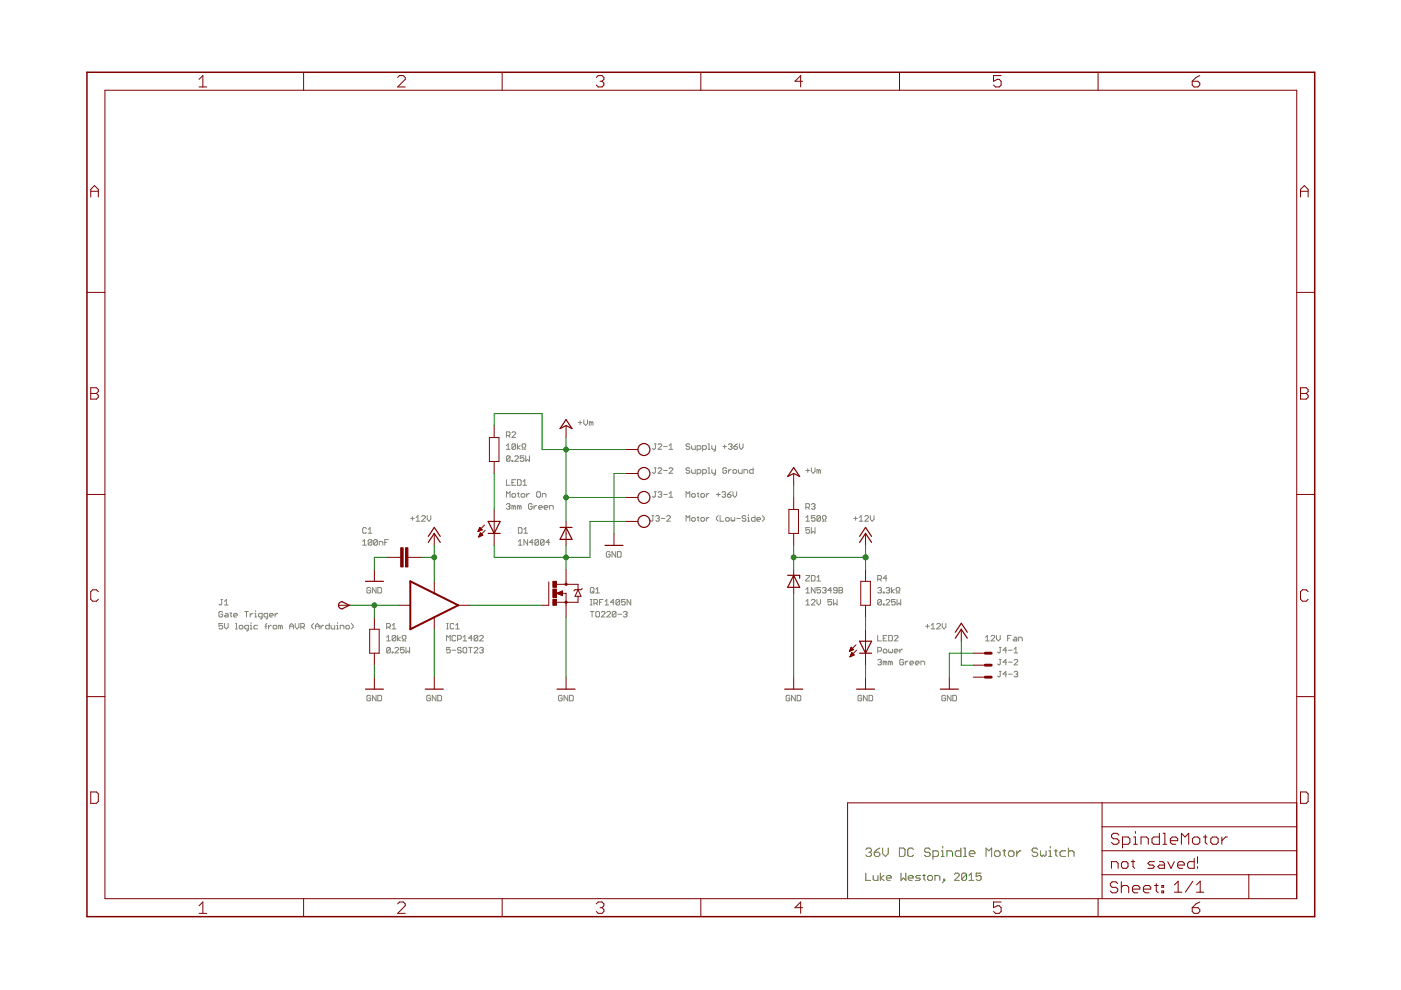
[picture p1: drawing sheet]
<svg xmlns="http://www.w3.org/2000/svg" width="297mm" height="210mm" viewBox="0 0 297 210" stroke-linecap="round" stroke-linejoin="round" font-family="sans-serif">
<g fill="none" stroke="#808000" stroke-width=".21">
<path d="M186.5 179.8l-.6 .3-.5 .6M187.1 179.8v1.2l.6 .6 .6-.6v-1.2M190.7 179.8h.9l.3 .3v1.2l-.3 .3h-.9zM199.9 179.5v.3M203.7 179.8v1.8h-.9l-.3-.3v-.6l.3-.3h.9M204.3 179.8h.3v1.8M222.7 179.5v.3M226.5 179.8v1.8M183.6 180.1l.3-.3h.6l.3 .3v.3l-.3 .3M183.6 185.1v1.6h1M184.2 180.7h.3M184.5 180.7l.3 .3v.3l-.3 .3h-.6l-.3-.3"/>
<path d="M185.1 185.6v.8l.3 .3h.7v-1.1M185.4 180.7h.8l.3 .3v.3l-.3 .3h-.5l-.3-.3zM186.6 185.1v1.6M187.4 185.6l-.8 .6 .8 .5M187.9 186.2h1.1v-.3l-.3-.3h-.5l-.3 .3v.5l.3 .3h.5M191 185.1v1.6l.5-.5 .6 .5v-1.6M192.6 186.2h1v-.3l-.2-.3h-.6l-.2 .3v.5l.2 .3h.6M193.7 180.1l-.3-.3h-.6l-.3 .3v1.2l.3 .3h.6l.3-.3M195.2 185.6h-.8l-.3 .3 .3 .3h.5l.3 .2-.3 .3h-.8M195.7 185.6h.5M195.9 185.4v1l.3 .3M196.7 185.9l.3-.3h.5l.2 .3v.5l-.2 .3h-.5l-.3-.3z"/>
<path d="M197.2 180.1l-.3-.3h-.6l-.3 .3v.3l.3 .3h.6l.3 .3v.3l-.3 .3h-.6l-.3-.3M197.8 181.6h.9l.3-.3v-.6l-.3-.3h-.9v1.8M198.2 186.7v-1.1h.8l.3 .3v.8M199.6 181.6h.6M199.6 180.4h.3v1.2M200 186.4h.3v.3h-.3zM200.3 186.7l-.5 .5M200.8 181.6v-1.2h.9l.3 .3v.9M202.4 185.4l.2-.3h.5l.3 .3v.2l-1 1.1h1M204.3 181.6h.6M204.9 185.4v1l-.2 .3h-.5l-.3-.3M204.9 185.4l-.2-.3h-.5l-.3 .3v1"/>
<path d="M204.9 185.4l-1 1M205.4 186.7h1.1M205.4 185.6l.6-.5v1.6M205.5 181h1.2v-.3l-.3-.3h-.6l-.3 .3v.6l.3 .3h.6M208 185.1h-1v.8l.5-.3h.3l.2 .3v.5l-.2 .3h-.6l-.2-.3M209.1 181.6v-1.8l.6 .6 .5-.6v1.8M210.8 180.7l.3-.3h.6l.3 .3v.6l-.3 .3h-.6l-.3-.3zM212.6 180.4h.6M212.9 180.1v1.2l.3 .3M213.8 180.7l.3-.3h.6l.3 .3v.6l-.3 .3h-.6l-.3-.3zM215.6 180.4v1.2M216.5 180.4h-.3l-.6 .6"/>
<path d="M220 180.1l-.3-.3h-.6l-.3 .3v.3l.3 .3h.6l.3 .3v.3l-.3 .3h-.6l-.3-.3M220.6 180.4v.9l.3 .3 .3-.3 .3 .3 .3-.3v-.9M222.4 181.6h.6M222.4 180.4h.3v1.2M223.6 180.4h.6M223.9 180.1v1.2l.3 .3M225.9 180.4h-.9l-.3 .3v.6l.3 .3h.9M226.5 180.7l.3-.3h.6l.3 .3v.9"/>
</g>
<g fill="none" stroke="#808080" stroke-width=".21">
<path d="M107.4 95.3h.7M107.4 92.3h.5l.2-.2v-.3l-.2-.2h-.5v1.1M107.4 94.5l.4-.4v1.2M107.8 92.3l.3 .4M108.1 96.8l-.2-.2h-.3l-.2 .2v.8M108.1 96.8v.8l-.2 .2h-.3l-.2-.2M108.1 96.8l-.7 .8M108.5 91.8l.2-.2h.4l.2 .2v.1l-.8 .8h.8M108.5 97.6h.2v.2h-.2zM109.1 96.8l.2-.2h.4l.2 .2v.2l-.8 .8h.8M109.3 94.3l-.2-.2h-.4l-.2 .2v.8M109.3 94.3v.8l-.2 .2h-.4l-.2-.2"/>
<path d="M109.3 94.3l-.8 .8M109.7 94.1v1.2M110.3 94.5l-.6 .4 .6 .4M110.7 95.3h.2v-.4l-.2-.2v-.4l.2-.2h.4l.2 .2v.4l-.2 .2v.4h.2M111.1 96.6h-.8v.6l.4-.2 .4 .2v.4l-.2 .2h-.4l-.2-.2M111.5 96.6v1.2l.3-.4 .4 .4v-1.2M122.6 89.6h.8M123 89.2v.8M123.8 89v.8l.4 .4 .4-.4v-.8M125.3 89.6l-.4-.2v.8M125.3 89.6v.6M125.3 89.6l.2-.2 .2 .2v.6"/>
<path d="M138.7 99.2h.4M138.7 94.1h.4M138.9 99.2v1l-.2 .2-.4-.2M138.9 94.1v1l-.2 .2-.4-.2M139.5 99.4l.2-.2h.4l.2 .2v.2l-.8 .8h.8M139.5 94.3l.2-.2h.4l.2 .2v.2l-.8 .8h.8M140.7 99.8h.8M140.7 94.7h.8M141.9 99.4l.1-.2h.5l.1 .2v.2l-.7 .8h.7M141.9 95.3h.7M141.9 94.5l.4-.4v1.2M146.2 99.4l-.2-.2h-.3l-.2 .2 .2 .4h.3l.2 .1-.2 .5h-.3l-.2-.2"/>
<path d="M146.2 94.3l-.2-.2h-.3l-.2 .2 .2 .4h.3l.2 .2-.2 .4h-.3l-.2-.2M146.6 99.6v.6l.2 .2h.6v-.8M146.6 94.5v.6l.2 .2h.6v-.8M147.8 95.3h.6l.2-.2v-.4l-.2-.2h-.6v1.2M149 95.3h.6l.2-.2v-.4l-.2-.2h-.6v1.2M150.1 99.2h.2v1.2M150.1 94.1h.2v1.2M150.1 95.3h.4M150.9 99.6v.6l.2 .2h.6M150.9 94.5v.6l.2 .2h.6M151.7 94.5v1l-.4 .2M151.7 99.6v.9l-.4 .2"/>
<path d="M153.3 94.7h.7M153.6 94.3v.8M154 99.4l-.2-.2h-.3l-.2 .2v.8l.2 .2h.3l.2-.2v-.4h-.4M154.4 99.6v.8M154.4 94.3l.2-.2h.4l.2 .2-.2 .4M154.8 94.7h.2M155 99.6l-.6 .3M155 94.7l.2 .2-.2 .4h-.4l-.2-.2M155.4 99.8l.2-.2h.4l.2 .2v.4l-.2 .2h-.4l-.2-.2zM155.6 94.7h.6l.2 .4-.2 .2h-.4l-.2-.2zM156.4 94.1l-.8 .6M156.6 99.6v.6l.2 .2h.6v-.8"/>
<path d="M156.8 94.1v.8l.4 .4 .3-.4v-.8M159.7 99.2v1.2h-.6l-.2-.2v-.4l.2-.2h.6M170.9 99.8h.7M171.3 99.4v.8M172 99.2v.7l.4 .5 .4-.5v-.7M173.6 99.8l-.4-.2v.8M173.6 99.8l.2-.2 .2 .2v.6M173.6 99.8v.6M76.9 114.8l.4-.4v1.2M76.9 115.6h.8M77.7 112.1l-.2-.2h-.4l-.2 .2v.7l.2 .3h.4l.2-.3M78.1 113.1h.7"/>
<path d="M78.1 112.3l.4-.4v1.2M78.8 114.6v.8l-.1 .2h-.4l-.2-.2M78.8 114.6l-.1-.2h-.4l-.2 .2v.8M78.8 114.6l-.7 .8M80 114.6v.8l-.2 .2h-.4l-.2-.2M80 114.6l-.2-.2h-.4l-.2 .2v.8M80 114.6l-.8 .8M80.4 115.6v-.8h.6l.2 .2v.6M81.6 115h.4M82.4 114.4h-.8v1.2M87.1 109.9h.7M87.4 109.5v.8"/>
<path d="M88.2 110.5h.8M88.2 109.7l.4-.4v1.2M89.4 109.5l.2-.2h.4l.2 .2v.2l-.8 .8h.8M90.6 109.3v.8l.4 .4 .3-.4v-.8M107.4 101.7v1.2h.7M107.4 105.4v-1.2l.4 .4 .3-.4v1.2M107.4 107l.2-.2h.3l.2 .2-.2 .4M107.8 107.4h.1M107.9 107.4l.2 .2-.2 .4h-.3l-.2-.2M108.5 104.8l.2-.2h.4l.2 .2v.4l-.2 .2h-.4l-.2-.2zM108.5 102.3h.4M108.9 107.4l.2-.2 .2 .2v.6"/>
<path d="M108.9 107.4l-.4-.2v.8M108.9 107.4v.6M109.3 101.7h-.8v1.2h.8M109.7 104.6h.4M109.7 101.7h.6l.2 .2v.8l-.2 .2h-.6zM109.9 104.5v.7l.2 .2M109.9 115.6h.8M109.9 114.8l.4-.4v1.2M109.9 111.9h.6l.2 .2v.7l-.2 .3h-.6zM110.1 107.4l.2-.2 .2 .2v.6M110.1 107.4l-.4-.2v.8M110.1 107.4v.6"/>
<path d="M110.5 104.8l.2-.2h.4l.2 .2v.4l-.2 .2h-.4l-.2-.2zM110.9 102.1l.4-.4v1.2M110.9 102.9h.8M111.1 112.3l.4-.4v1.2M111.1 113.1h.8M111.7 104.6v.8M111.9 114.4v1.2l-.8-1.2v1.2M112.2 104.6l-.5 .4M112.8 107l-.2-.2h-.4l-.1 .2v.8l.1 .2h.4l.2-.2v-.4h-.4M113 115h-.8l.6-.6v1.2M113.2 107.2v.8M113.8 104.5l.2-.3h.4l.2 .3v.7l-.2 .2h-.4l-.2-.2z"/>
<path d="M113.8 107.2l-.6 .4M114.2 114.6v.8l-.2 .2h-.4l-.2-.2M114.2 114.6l-.2-.2h-.4l-.2 .2v.8M114.2 107.6h.8l-.2-.4h-.4l-.2 .2v.4l.2 .2h.4M114.2 114.6l-.8 .8M115 105.4v-.8h.5l.3 .2v.6M115.4 114.6v.8l-.2 .2h-.4l-.2-.2M115.4 114.6l-.2-.2h-.4l-.2 .2v.8M115.4 107.6h.7l-.1-.4h-.5l-.1 .2v.4l.1 .2h.5M115.4 114.6l-.8 .8M116.5 108v-.8h.6l.2 .2v.6M116.5 115h-.7l.5-.6v1.2"/>
<path d="M129.3 117.1l-.1-.2h-.4l-.2 .2v.8l.2 .2h.4l.1-.2v-.4h-.3M130.5 116.9v1.2l-.7-1.2v1.2M130.9 116.9h.6l.2 .2v.8l-.2 .2h-.6zM138.2 109.3h.4M138.4 109.3v1l-.2 .2-.4-.2M138.7 104.2h.4M138.9 104.2v1l-.2 .2-.4-.2M139 109.5l.2-.2h.4l.2 .2-.2 .4M139.4 109.9h.2M139.5 104.5l.2-.3h.4l.2 .3-.2 .3M139.6 109.9l.2 .2-.2 .4h-.4l-.2-.2M139.9 104.8h.2"/>
<path d="M140.1 104.8l.2 .2-.2 .4h-.4l-.2-.2M140.2 109.9h.8M140.7 104.8h.8M141.4 109.5l.1-.2h.4l.2 .2v.2l-.7 .8h.7M141.9 105.4h.7M141.9 104.6l.4-.4v1.2M145.5 105.4v-1.2l.4 .4 .3-.4v1.2M145.5 110.5v-1.2l.4 .4 .3-.4v1.2M146.8 104.6h.4l.2 .2v.4l-.2 .2h-.4l-.2-.2v-.4zM146.8 109.7h.4l.2 .2v.4l-.2 .2h-.4l-.2-.2v-.4zM147.8 100.4h.6l.2-.2v-.4l-.2-.2h-.6v1.1M147.8 109.7h.4"/>
<path d="M147.8 104.6h.4M148 104.5v.7l.2 .2M148 109.5v.8l.2 .2M148.8 104.6h.4l.2 .2v.4l-.2 .2h-.4l-.2-.2v-.4zM148.8 109.7h.4l.2 .2v.4l-.2 .2h-.4l-.2-.2v-.4zM149 100.4h.6l.2-.2v-.4l-.2-.2h-.6v1.1M149.8 104.6v.8M149.8 109.7v.8M150.1 100.4h.4M150.3 109.7l-.5 .4M150.3 104.6l-.5 .4M151.9 104.8h.8"/>
<path d="M152.3 109.3l-.4 .4v.4l.4 .4M152.3 104.5v.7M152.7 109.3v1.2h.8M153.1 104.5l.2-.3h.3l.2 .3-.2 .3M153.5 104.8h.1M153.6 104.8l.2 .2-.2 .4h-.3l-.2-.2M153.8 109.9l.2-.2h.4l.2 .2v.4l-.2 .2h-.4l-.2-.2zM154.2 104.8h.6l.2 .4-.2 .2h-.4l-.2-.2zM155 109.7v.6l.2 .2 .2-.2 .2 .2 .2-.2v-.6M155 104.2l-.8 .6M155.4 104.2v.8l.4 .4 .4-.4v-.8M156.2 109.9h.8"/>
<path d="M157.7 100.4v-.8h.6l.2 .2v.6M158.1 109.5l-.2-.2h-.4l-.1 .4 .1 .2h.4l.2 .4-.2 .2h-.4l-.1-.2M158.5 110.5h.4M158.5 109.7h.2v.8M158.7 109.1v.2M160.1 109.3v1.2h-.6l-.2-.2v-.4l.2-.2h.6M160.5 110.1h.7l-.1-.4h-.4l-.2 .2v.4l.2 .2h.4M161.6 109.3l.4 .4v.4l-.4 .4M170.9 110.5h.7M170.9 109.7l.4-.4v1.2M170.9 107.6h.5l.2-.2v-.4l-.2-.2h-.5v1.2M171.3 107.6l.3 .4"/>
<path d="M171.6 111.9h-.7v.6l.4-.2 .3 .2v.3l-.2 .3h-.4l-.1-.3M172 111.9v1.2l.4-.5 .4 .5v-1.2M172 107l.2-.2h.4l.2 .2-.2 .4M172.4 107.4h.2M172.6 107.4l.2 .2-.2 .4h-.4l-.2-.2M172.8 109.3h-.8v.6l.4-.2 .4 .2v.4l-.2 .2h-.4l-.2-.2M174 109.5v.8l-.2 .2h-.4l-.2-.2M174 109.5l-.2-.2h-.4l-.2 .2v.8M174 109.5l-.8 .8M174.4 110.5h.2v-.4l-.2-.2v-.4l.2-.2h.3l.3 .2v.4l-.3 .2v.4h.3M181 109.9h.8M181.4 109.5v.8"/>
<path d="M182.2 110.5h.8M182.2 109.7l.4-.4v1.2M183.4 109.5l.2-.2h.3l.2 .2v.2l-.7 .8h.7M184.5 109.3v.8l.4 .4 .4-.4v-.8M46.8 127.1h.4M47 127.1v1l-.2 .2-.4-.2M47.2 132.2h-.8v.6l.4-.2 .4 .2v.4l-.2 .1h-.4l-.2-.1M47.2 129.8l-.2-.2h-.4l-.2 .2v.8l.2 .2h.4l.2-.2v-.4h-.4M47.6 132.2v.8l.4 .3 .4-.3v-.8M47.6 128.3h.8M47.6 127.5l.4-.4v1.2M47.8 130h.4l.2 .2v.6h-.6l-.2-.2 .2-.2h.6"/>
<path d="M48.8 130h.3M49 129.8v.8l.1 .2M49.5 130.4h.8l-.2-.4h-.4l-.2 .2v.4l.2 .2h.4M49.9 132.2h.2v1.1M49.9 133.3h.4M50.9 132.6h.4l.2 .2v.4l-.2 .1h-.4l-.2-.1v-.4zM51.9 129.6h.8M52.3 129.6v1.2M52.7 133.3h-.6l-.2-.1v-.4l.2-.2h.6v1l-.4 .2M53 132.6h.2v.7M53 133.3h.4M53 130v.8"/>
<path d="M53.2 132v.2M53.6 130l-.6 .4M54 130.8h.4M54 130h.2v.8M54.2 129.5v.1M54.6 132.6h-.6l-.2 .2v.4l.2 .1h.6M55.6 130.8h-.6l-.2-.2v-.4l.2-.2h.6v1l-.4 .2M56.2 132.8h.4M56.6 132.2l-.2 .2v.9M56.7 130.8h-.5l-.2-.2v-.4l.2-.2h.5v1l-.3 .2M56.9 132.6v.7M57.1 130.4h.8l-.2-.4h-.4l-.2 .2v.4l.2 .2h.4"/>
<path d="M57.5 132.6l-.6 .4M57.9 132.8l.2-.2h.4l.2 .2v.4l-.2 .1h-.4l-.2-.1zM58.3 130v.8M58.9 130l-.6 .4M59.5 132.8l-.4-.2v.7M59.5 132.8v.5M59.5 132.8l.2-.2 .2 .2v.5M61.4 132.8h.8M61.4 133.3v-.7l.4-.4 .4 .4v.7M62.6 132.2v.8l.4 .3 .4-.3v-.8M63.8 133h.5l.2-.2v-.4l-.2-.2h-.5v1.1M64.2 133l.3 .3"/>
<path d="M66.5 132.2l-.4 .4v.4l.4 .3M66.9 132.8h.8M66.9 133.3v-.7l.4-.4 .4 .4v.7M68.1 132.6v.7M68.6 132.6h-.2l-.3 .4M69.8 132.2v1.1h-.6l-.2-.1v-.4l.2-.2h.6M70.2 132.6v.6l.2 .1h.6v-.7M71.4 132.6h.2v.7M71.4 133.3h.4M71.6 132v.2M72.1 133.3v-.7h.6l.2 .2v.5M73.5 132.6h.4l.2 .2v.4l-.2 .1h-.4l-.2-.1v-.4z"/>
<path d="M74.5 132.2l.4 .4v.4l-.4 .3M78.6 124.8l-.2-.2h-.4l-.2 .2v.7l.2 .2h.4l.2-.2v-.3h-.4M79.7 124.6v1.1l-.7-1.1v1.1M80.1 124.6h.6l.2 .2v.7l-.2 .2h-.6zM82 133h.5l.3-.2v-.4l-.3-.2h-.5v1.1M82 135.9h.8M82 135.1l.4-.4v1.2M82.4 133l.4 .3M82.8 137.5l-.3-.2h-.3l-.2 .2v.7M82.8 137.5v.7l-.3 .2h-.3l-.2-.2M82.8 137.5l-.8 .7M83.1 133.3h.8"/>
<path d="M83.1 138.2h.2v.2h-.2zM83.1 132.6l.4-.4v1.1M83.7 137.5l.2-.2h.4l.2 .2v.1l-.8 .8h.8M83.9 134.9v.8l-.2 .2h-.4l-.2-.2M83.9 134.9l-.2-.2h-.4l-.2 .2v.8M83.9 134.9l-.8 .8M84.3 134.7v1.2M84.9 135.1l-.6 .4 .6 .4M85.3 135.9h.2v-.4l-.2-.2v-.4l.2-.2h.4l.2 .2v.4l-.2 .2v.4h.2M85.7 137.3h-.8v.6l.4-.3 .4 .3v.3l-.2 .2h-.4l-.2-.2M86.1 137.3v1.1l.4-.4 .3 .4v-1.1M94.7 132.2h.4"/>
<path d="M94.7 133.3h.4M94.7 135.9v-1.2l.4 .4 .4-.4v1.2M94.9 132.2v1.1M95.5 137.3h-.8v.6l.4-.3 .4 .3v.3l-.3 .2h-.3l-.2-.2M95.8 137.9h.8M96.2 132.4l-.2-.2h-.3l-.2 .2v.8l.2 .1h.3l.2-.1M96.6 133.3h.8M96.6 134.9l-.2-.2h-.4l-.2 .2v.8l.2 .2h.4l.2-.2M96.6 132.6l.4-.4v1.1M97 135.5h.6l.2-.2v-.4l-.2-.2h-.6v1.2M97.8 137.5l-.2-.2h-.4l-.2 .3 .2 .3h.4l.2 .3-.2 .2h-.4l-.2-.2M98.2 135.9h.8"/>
<path d="M98.2 135.1l.4-.4v1.2M98.2 137.5l.2-.2h.4l.2 .2v.7l-.2 .2h-.4l-.2-.2zM99.4 137.3h.7M99.7 137.3v1.1M100.1 135.3h-.7l.5-.6v1.2M100.5 137.5l.2-.2h.4l.2 .2v.1l-.8 .8h.8M101.3 134.9v.8l-.2 .2h-.4l-.2-.2M101.3 134.9l-.2-.2h-.4l-.2 .2v.8M101.3 134.9l-.8 .8M101.7 134.9l.2-.2h.4l.2 .2v.2l-.8 .8h.8M101.7 137.5l.2-.2h.4l.2 .2-.2 .4M102.1 137.9h.2"/>
<path d="M102.3 137.9l.2 .1-.2 .4h-.4l-.2-.2M125.2 124.8l.1-.2h.4l.2 .2v.7l-.2 .2h-.4l-.1-.2zM125.2 129.6h.7M125.2 128.3h.3M125.2 127.1h.3M125.3 127.1v1.2M125.5 129.6v1.2M125.5 125.3l.4 .4M125.9 127.9h.6l.2-.2v-.4l-.2-.2h-.6v1.2M126.3 125.7h.8M126.3 127.9l.4 .4M126.3 125l.4-.4v1.1"/>
<path d="M126.5 129.6h.4l.2 .2v.8l-.2 .2h-.4l-.2-.2v-.8zM127.1 127.7h.4M127.5 129.8l.2-.2h.4l.2 .2v.2l-.8 .8h.8M127.9 127.1h-.8v1.2M128.3 128.3h.8M128.3 127.5l.4-.4v1.2M128.7 129.8l.1-.2h.4l.2 .2v.2l-.7 .8h.7M130.2 127.7h-.8l.6-.6v1.2M130.6 129.8l-.2-.2h-.4l-.2 .2v.8M130.6 129.8v.8l-.2 .2h-.4l-.2-.2M130.6 129.8l-.8 .8M131 130.2h.8"/>
<path d="M131.4 127.3l-.8 .8M131.4 127.3v.8l-.2 .2h-.4l-.2-.2M131.4 127.3l-.2-.2h-.4l-.2 .2v.8M132.2 129.8l.2-.2h.4l.1 .2-.1 .4M132.5 130.2h.3M132.5 127.1h-.7v.6l.4-.2 .3 .2v.4l-.1 .2h-.4l-.2-.2M132.8 130.2l.1 .2-.1 .4h-.4l-.2-.2M133.7 127.1v1.2l-.8-1.2v1.2M170.9 125l.4-.4v1.1M170.9 127.5l.4-.4v1.2M170.9 125.7h.7M170.9 128.3h.7"/>
<path d="M170.9 122h.7v.2l-.7 .8v.2h.7M172 122h.6l.2 .2v.8l-.2 .2h-.6zM172 127.3l.2-.2h.4l.2 .2v.2l-.8 .8h.8M172.8 124.6v1.1l-.8-1.1v1.1M173.2 127.1v.8l.4 .4 .4-.4v-.8M173.2 122.4l.4-.4v1.2M173.2 123.2h.8M174 124.6h-.8v.6l.4-.2 .4 .2v.3l-.2 .2h-.4l-.2-.2M174.4 124.8l.2-.2h.3l.3 .2-.3 .4M174.8 125.2h.1M174.9 125.2l.3 .1-.3 .4h-.3l-.2-.2M176.3 125.2h-.8l.6-.6v1.1"/>
<path d="M176.3 127.1h-.8v.6l.4-.2 .4 .2v.4l-.2 .2h-.4l-.2-.2M176.7 127.1v1.2l.4-.4 .4 .4v-1.2M177.5 125.2h-.6l-.2-.2 .2-.4h.4l.2 .2v.7l-.2 .2h-.4l-.2-.2M177.9 124.6h.6l.1 .2-.1 .4 .1 .3-.1 .2h-.6zM177.9 125.2h.6M186.1 124.8l.2-.2h.4l.2 .2-.2 .4M186.1 134.7v1.2h.8M186.1 122.8h.6l.2-.2v-.4l-.2-.2h-.6v1.2M186.1 138h.6l.2-.1v-.4l-.2-.2h-.6v1.1M186.1 140l.2-.2h.4l.2 .2-.2 .4M186.5 125.2h.2M186.5 122.8l.4 .4"/>
<path d="M186.7 125.2l.2 .1-.2 .4h-.4l-.2-.2M186.9 127.3v.8l-.2 .2h-.4l-.2-.2M186.9 127.3l-.2-.2h-.4l-.2 .2v.8M186.9 127.3l-.8 .8M187.3 125.5h.2v.2h-.2zM187.3 128.1h.2v.2h-.2zM187.3 135.3h.4M187.5 137.6h.4l.1 .3v.3l-.1 .2h-.4l-.2-.2v-.3zM187.9 124.8l.1-.2h.4l.2 .2-.2 .4M187.9 127.3l.1-.2h.4l.2 .2v.2l-.7 .8h.7M188 134.7h-.7v1.2h.7M188 122.6h-.7l.6-.6v1.2"/>
<path d="M188.2 125.2h.2M188.4 125.2l.2 .1-.2 .4h-.4l-.1-.2M188.4 134.7h.6l.2 .2v.8l-.2 .2h-.6zM188.4 137.6v.6l.2 .2 .2-.2 .2 .2 .2-.2v-.6M189 124.6v1.1M189.6 134.9l.2-.2h.4l.2 .2v.2l-.8 .8h.8M189.6 125l-.6 .3 .6 .4M189.6 138h.8l-.2-.4h-.4l-.2 .3v.3l.2 .2h.4M189.8 127.1h-.8v.6l.4-.2 .4 .2v.4l-.2 .2h-.4l-.2-.2M190 125.7h.2v-.4l-.2-.1v-.4l.2-.2h.4l.2 .2v.4l-.2 .1v.4h.2M190.2 127.1v1.2l.4-.4 .4 .4v-1.2M190.8 137.6v.8"/>
<path d="M191.4 137.6h-.2l-.4 .4M191.6 140l-.2-.2h-.4l-.2 .2v.8l.2 .2h.4l.2-.2v-.4h-.4M196.3 132.8h.7M196.6 132.4v.8M197.4 133.3h.8M197.4 132.6l.4-.4v1.1M198.6 132.4l.2-.2h.4l.2 .2v.2l-.8 .7h.8M199.8 132.2v.8l.4 .3 .3-.3v-.8M209 135.1l.3-.4v1.2M209 135.9h.7M210.1 134.9l.2-.2h.4l.2 .2v.2l-.8 .8h.8M211.3 134.7v.8l.4 .4 .4-.4v-.8"/>
<path d="M211.9 137.3h.4M211.9 139.8h.4M212.1 137.3v.9l-.2 .2-.4-.2M212.1 139.8v1l-.2 .2-.4-.2M213.4 137.9h-.7l.6-.6v1.1M213.6 135.3h.4M213.8 137.9h.8M214.4 134.7h-.8v1.2M215 135.1h.4l.2 .2v.6h-.6l-.2-.2 .2-.2h.6M215 138.4h.8M215 140l.2-.2h.4l.2 .2v.2l-.8 .8h.8M215 137.6l.4-.3v1.1"/>
<path d="M216 135.9v-.8h.6l.1 .2v.6M78.6 147.6l-.2-.2h-.4l-.2 .2v.8l.2 .2h.4l.2-.2v-.4h-.4M79.7 147.4v1.2l-.7-1.2v1.2M80.1 147.4h.6l.2 .2v.8l-.2 .2h-.6zM91.3 147.6l-.2-.2h-.4l-.2 .2v.8l.2 .2h.4l.2-.2v-.4h-.4M92.4 147.4v1.2l-.7-1.2v1.2M92.8 147.4h.6l.2 .2v.8l-.2 .2h-.6zM119.2 147.6l-.2-.2h-.4l-.2 .2v.8l.2 .2h.4l.2-.2v-.4h-.4M120.4 147.4v1.2l-.8-1.2v1.2M120.8 147.4h.5l.2 .2v.8l-.2 .2h-.5zM167.4 147.6l-.1-.2h-.4l-.2 .2v.8l.2 .2h.4l.1-.2v-.4h-.3M168.6 147.4v1.2l-.8-1.2v1.2"/>
<path d="M169 147.4h.6l.2 .2v.8l-.2 .2h-.6zM182.7 147.6l-.2-.2h-.4l-.2 .2v.8l.2 .2h.4l.2-.2v-.4h-.4M183.9 147.4v1.2l-.8-1.2v1.2M184.3 147.4h.5l.2 .2v.8l-.2 .2h-.5zM186.5 140.4h.2M186.7 140.4l.2 .2-.2 .4h-.4l-.2-.2M187.7 140.4l-.4-.2v.8M187.7 140.4l.2-.2 .1 .2v.6M187.7 140.4v.6M188.8 140.4l-.4-.2v.8M188.8 140.4l.2-.2 .2 .2v.6M188.8 140.4v.6"/>
<path d="M191.9 140.2v.8M192.5 140.2h-.2l-.4 .4M192.9 140.6h.8l-.2-.4h-.4l-.2 .2v.4l.2 .2h.4M194.1 140.6h.8l-.2-.4h-.4l-.2 .2v.4l.2 .2h.4M195.3 141v-.8h.5l.2 .2v.6M200.5 147.6l-.2-.2h-.4l-.2 .2v.8l.2 .2h.4l.2-.2v-.4h-.4M201.6 147.4v1.2l-.7-1.2v1.2M202 147.4h.6l.2 .2v.8l-.2 .2h-.6zM211.9 142.3h.4M212.1 142.3v1l-.2 .2-.4-.2M213.4 140.4h-.7l.6-.6v1.2M213.4 142.9h-.7l.6-.6v1.2"/>
<path d="M213.8 140.4h.8M213.8 142.9h.8M215 142.5l.2-.2h.4l.2 .2-.2 .4M215.4 142.9h.2M215.6 142.9l.2 .2-.2 .4h-.4l-.2-.2"/>
</g>
<g fill="none" stroke="#800000" stroke-width=".25">
<path d="M120 89l1.3 1.9-1.3-.7-1.3 .7zM168.3 99.1l1.2 1.9-1.2-.6-1.3 .6zM90.8 115l1.3-1.9 1.2 1.9M90.8 113.7l1.3-1.9 1.2 1.9M103.5 110.6h2.5l-1.2 2.5zM103.5 113.1h2.5M118.7 111.8h2.6M120 111.8l1.3 2.6h-2.6zM128.3 115.6h3.8M182.2 115l1.3-1.9 1.3 1.9M182.2 113.7l1.3-1.9 1.3 1.9M71.9 127.9l.6-.3 1.6 .7-1.6 .8h-.2l-.5-.5z"/>
<path d="M77.5 123.3h3.8M167 122h2.5v.6M168.3 122l1.2 2.5h-2.5zM182.2 136h2.6l-1.3 2.5zM182.2 138.5h2.6M202.5 135.3l1.3-1.9 1.3 1.9M202.5 134l1.3-1.9 1.3 1.9M77.5 146.1h3.8M90.2 146.1h3.8M118.1 146.1h3.8M166.4 146.1h3.8M181.6 146.1h3.8"/>
<path d="M199.4 146.1h3.8"/>
<circle cx="136.5" cy="95.3" r="1.27"/>
<circle cx="136.5" cy="110.6" r="1.27"/>
<circle cx="136.5" cy="105.5" r="1.27"/>
<circle cx="136.5" cy="100.4" r="1.27"/>
</g>
<g fill="none" stroke="#800000" stroke-width=".21">
<path d="M22.2 19.1h252.7v171.4h-252.7zM42.2 16.8l.8-.8v2.4M42.2 18.4h1.6M64.4 15.3v3.8M84.3 16.4l.4-.4h.8l.4 .4v.4l-1.6 1.6h1.6M106.5 15.3v3.8M126.4 16.4l.4-.4h.8l.4 .4v.4l-.4 .4M127.2 17.2h.4M127.6 17.2l.4 .4v.4l-.4 .4h-.8l-.4-.4M148.6 15.3v3.8M170.2 17.2h-1.6l1.2-1.2v2.4M190.7 15.3v3.8"/>
<path d="M212.3 16h-1.6v1.2l.8-.4h.4l.4 .4v.8l-.4 .4h-.8l-.4-.4M232.8 15.3v3.8M252.8 17.2h1.2l.4 .4v.4l-.4 .4h-.8l-.4-.4zM254.4 16l-.8 .4-.8 .8M19.2 41.8v-1.6l.8-.9 .8 .9v1.6M19.2 40.6h1.6M275.7 40.6h1.6M275.7 41.8v-1.6l.8-.9 .8 .9v1.6M18.4 62h3.8M274.9 62h3.8M19.2 82.2h1.2l.4 .4v.4l-.4 .4 .4 .4v.4l-.4 .4h-1.2zM19.2 83.4h1.2"/>
<path d="M103.8 92.8h2v5.1h-2zM104.8 90.2v2.6M104.8 97.9v2.5M120 90.2v2.6M132.7 95.3h2.6M275.7 82.2h1.2l.4 .4v.4l-.4 .4 .4 .4v.4l-.4 .4h-1.2zM275.7 83.4h1.2M18.4 104.8h3.8M81.9 118.2h3.1M86.5 118.2h3M92.1 113.1v2.5M101.4 112.7h.1"/>
<path d="M101.4 112.6h.3M101.5 112.5h.5M101.5 112.3h.7M101.5 113.8h.1M101.6 112.2h.5M101.6 113.7h.3M101.6 112.1h.4M101.6 113.5h.6M101.7 112h.2M101.7 113.4h.6M101.7 111.8l-.4 .9M101.7 111.8l.5 .5"/>
<path d="M101.7 111.8h.1M101.7 113.3h.5M101.8 113.2h.3M101.8 113.1h.2M101.9 113l.5 .5-.9 .4zM102.2 112.3l-.9 .4M102.7 111.3l-1.4 1.4M102.9 112.5l-1.4 1.4M104.8 108v7.6M120 110.6v5M130.2 113.1v2.5M132.7 100.4h2.6"/>
<path d="M132.7 105.5h2.6M132.7 110.6h2.6M167.3 108h2v5.1h-2zM168.3 100.4v2.5M168.3 105.5v2.5M168.3 113.1v2.5M183.5 113.1v2.5M274.9 104.8h3.8M20.8 125.5l-.4-.4h-.8l-.4 .4v1.6l.4 .4h.8l.4-.4M71.8 128.3h2.5M78.4 133.4h2v5.1h-2zM79.4 120.7v2.6"/>
<path d="M79.4 130.9v2.5M79.4 138.5v2.5M84.5 128.3h2.5M92.1 123.3v2.5M92.1 130.9v2.5M97.2 128.3h2.5M116.4 123.4l-.1 4.9h-1.4M118 125.8l1.3-.5v1zM118 123.9h4.6v1.1M119.1 125.8h.9v5.1M120 120.7v3.2M122.6 126.4v1.3h-4.6"/>
<path d="M122.6 125l.6 1.4h-1.3zM123.4 124.8l-.2 .2h-1.3l-.2 .3M168.3 120.7v5.1M180.1 138h.2M180.2 137.9h.4M180.2 137.8h.6M180.2 139.2h.1M180.3 139.1h.2M180.3 137.7h.6M180.3 137.5h.5M180.3 139h.5M180.4 137.4h.3"/>
<path d="M180.4 138.9h.7M180.4 137.3h.2M180.4 138.7h.6M180.5 137.2l.5 .5-.9 .4zM180.5 138.6h.3M180.5 138.5h.2M180.6 138.4h.1M180.6 138.4l.5 .5-.9 .4zM181.5 136.7l-1.4 1.4M181.6 137.9l-1.4 1.4M182.5 123.3h2v5h-2zM183.5 120.7v2.6"/>
<path d="M183.5 128.3v2.6M183.5 133.4v7.6M203.8 133.4v2.6M206.4 138.5h2.5M277.3 125.5l-.4-.4h-.8l-.4 .4v1.6l.4 .4h.8l.4-.4M18.4 147.7h3.8M79.4 143.6v2.5M92.1 143.6v2.5M120 143.6v2.5M168.3 143.6v2.5M183.5 143.6v2.5M201.3 143.6v2.5"/>
<path d="M206.4 141h2.5M206.4 143.6h2.5M274.9 147.7h3.8M19.2 167.9h1.2l.4 .4v1.6l-.4 .4h-1.2zM233.7 170.2v20.3M233.7 175.3h41.2M237.2 177.1l-.4-.4h-.7l-.4 .4v.4l.4 .3h.7l.4 .4v.4l-.4 .4h-.7l-.4-.4M238 179h1.2l.4-.4v-.8l-.4-.3h-1.2v2.3M240.3 179h.8M240.3 177.5h.4v1.5M240.7 176.3v.4M241.9 179v-1.5h1.2l.4 .3v1.2"/>
<path d="M245.8 176.7v2.3h-1.2l-.4-.4v-.8l.4-.3h1.2M246.6 176.7h.4v2.3M246.6 179h.8M248.1 178.2h1.6v-.4l-.4-.3h-.8l-.4 .3v.8l.4 .4h.8M250.5 179v-2.3l.7 .8 .8-.8v2.3M252.8 177.8l.4-.3h.8l.4 .3v.8l-.4 .4h-.8l-.4-.4zM255.2 177.5h.7M255.5 177.1v1.5l.4 .4M256.7 177.8l.4-.3h.8l.4 .3v.8l-.4 .4h-.8l-.4-.4zM259.1 177.5v1.5M260.2 177.5h-.4l-.7 .7M274.9 170.2h-95.2v20.3"/>
<path d="M275.7 167.9h1.2l.4 .4v1.6l-.4 .4h-1.2zM42.2 192l.8-.8v2.5M42.2 193.7h1.6M64.4 190.5v3.9M84.3 191.6l.4-.4h.8l.4 .4v.4l-1.6 1.7h1.6M106.5 190.5v3.9M126.4 191.6l.4-.4h.8l.4 .4v.4l-.4 .4M127.2 192.4h.4M127.6 192.4l.4 .4v.5l-.4 .4h-.8l-.4-.4M148.6 190.5v3.9M170.2 192.4h-1.6l1.2-1.2v2.5M190.7 190.5v3.9"/>
<path d="M212.3 191.2h-1.6v1.2l.8-.4h.4l.4 .4v.9l-.4 .4h-.8l-.4-.4M232.8 190.5v3.9M233.7 185.5h41.2M233.7 180.4h41.2M235.6 184.1v-1.4h1.1l.4 .3v1.1M237 187.3l-.4-.3h-.8l-.4 .3v.4l.4 .4h.8l.4 .4v.4l-.4 .4h-.8l-.4-.4M237.7 187v2.3M237.7 188.1l.4-.4h.8l.4 .4v1.2M238.1 182.7h.7l.4 .3v.7l-.4 .4h-.7l-.3-.4v-.7zM239.9 182.7h.7M240.1 188.5h1.6v-.4l-.4-.4h-.8l-.4 .4v.8l.4 .4h.8M240.2 182.4v1.3l.4 .4"/>
<path d="M242.4 188.5h1.6v-.4l-.4-.4h-.8l-.4 .4v.8l.4 .4h.8M244.8 182.7h-1.1l-.3 .3 .3 .4h.7l.4 .3-.4 .4h-1M244.8 187.7h.8M245.2 187.3v1.6l.4 .4M245.8 182.7h.7l.4 .3v1.1h-1.1l-.3-.4 .3-.3h1.1M246.3 187.7h.4v.4h-.4zM246.3 188.9h.4v.4h-.4zM247.6 182.7l.7 1.4 .7-1.4M249 187.6l.8-.8v2.4M249 189.2h1.6M249.7 183.4h1.4v-.4l-.4-.3h-.7l-.3 .3v.7l.3 .4h.7M252.8 192.4h1.2l.4 .4v.5l-.4 .4h-.8l-.4-.4z"/>
<path d="M252.9 186.8l-1.6 2.4M253.2 182v2.1h-1.1l-.3-.4v-.7l.3-.3h1.1M253.7 189.2h1.5M253.7 187.6l.8-.8v2.4M253.9 181.7v1.3M253.9 183.7v.4M254.4 191.2l-.8 .4-.8 .8M264.8 185.5v5"/>
</g>
<path d="M208.9 138.5h1.3M208.9 141h1.3M208.9 143.6h1.3" fill="none" stroke="#800000" stroke-width=".61"/>
<path d="M18.4 15.3h260.3v179.1h-260.3zM119.1 125.5l-.9 .3 .9 .2v-.2h-.2" fill="none" stroke="#800000" stroke-width=".32"/>
<g fill="none" stroke="#800000" stroke-width=".42">
<path d="M87 123.3l10.2 5-10.2 5.1z"/>
<circle cx="120" cy="123.9" r=".13"/>
<circle cx="120" cy="127.7" r=".13"/>
</g>
<g fill="#800000" stroke="#800000" stroke-width=".21">
<path d="M85 116.1h.5v4.1h-.5z"/>
<path d="M86 116.1h.5v4.1h-.5z"/>
<path d="M117.2 127.1h.8v1.2h-.8z"/>
<path d="M117.2 123.3h.8v1.2h-.8z"/>
<path d="M117.2 124.9h.8v1.8h-.8z"/>
</g>
<g fill="none" stroke="#008000" stroke-width=".21">
<path d="M104.8 90.2v-2.5h10.1v7.6h17.8M120 92.8v17.8M81.9 118.2h-2.5v2.5M89.5 118.2h2.6M92.1 115.6v7.7M104.8 100.4v7.6M120 115.6v5.1M120 105.5h12.7M132.7 110.6h-7.6v7.6h-20.3v-2.6M132.7 100.4h-2.5v12.7M168.3 102.9v2.6M168.3 115.6v5.1"/>
<path d="M168.3 118.2h15.2M183.5 115.6v5.1M74.3 128.3h10.2M79.4 128.3v2.6M92.1 133.4v10.2M99.7 128.3h15.2M120 130.9v12.7M168.3 125.8v17.8M183.5 130.9v2.5M203.8 136v5h2.6M206.4 138.5h-5.1v5.1M79.4 141v2.6"/>
<path d="M183.5 141v2.6"/>
</g>
<g fill="#008000" stroke="#008000" stroke-width=".21">
<circle cx="120" cy="105.5" r=".51"/>
<circle cx="120" cy="95.3" r=".51"/>
<circle cx="183.5" cy="118.2" r=".51"/>
<circle cx="168.3" cy="118.2" r=".51"/>
<circle cx="92.1" cy="118.2" r=".51"/>
<circle cx="120" cy="118.2" r=".51"/>
<circle cx="79.4" cy="128.3" r=".51"/>
</g>
</svg>
